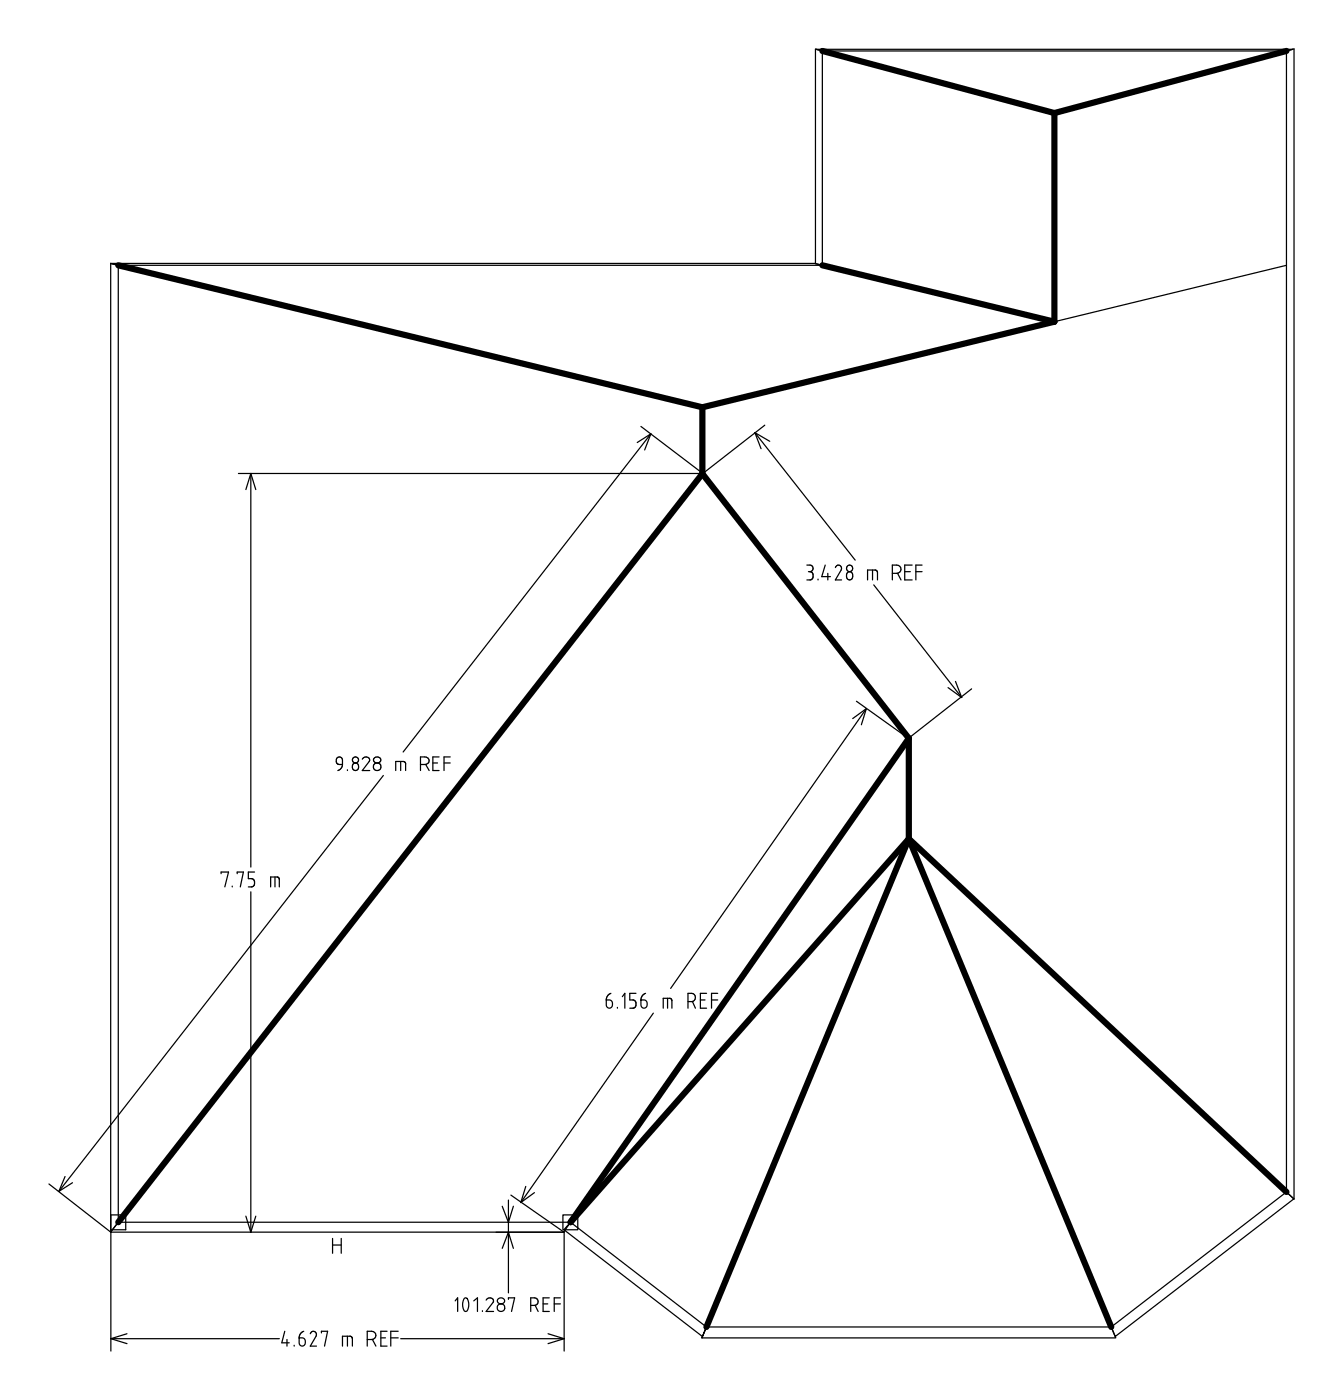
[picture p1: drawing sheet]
<svg xmlns="http://www.w3.org/2000/svg" width="137mm" height="143mm" viewBox="0 0 137 143" stroke-linecap="round" stroke-linejoin="round" font-family="sans-serif">
<g fill="none" stroke="#000" stroke-width=".13">
<path d="M83.4 5h48.6M107.7 11.6l24.5-6.6v117.5l-39.4-36.8M107.7 11.6v21.3M107.7 11.6l-24.4-6.6v21.9M11.3 26.9v111.2M12.1 27.1h71.9v-21.9h47.4v116.6l-17.9 13.8h-41.4l-13.8-10.7h-46.2zM107.7 32.9l-36 8.7M107.7 32.9l-24.5-6h-71.9l60.4 14.7M131.4 27.1l-59.7 14.5M24.4 48.4h47.4M25.6 48.4v40.2M25.6 48.4l-.5 1.6"/>
<path d="M25.6 48.4l.5 1.6M65.5 43.6l6.3 4.8M66.5 44.3l-25.3 32.5M66.5 44.3l-.7 1.7M66.5 44.3l-1.4 .9M71.7 48.4l21.1 27-35.2 50.5h-46.3zM71.7 41.6v6.8M71.7 48.4l21.1 27v10.3M71.7 48.4l-60.4 77.5M77.1 44.2l10.2 13M77.1 44.2l1.5 .9M77.1 44.2l.6 1.7"/>
<path d="M78.1 43.5l-6.3 4.9M82.4 57.7h.3a.34 .34 0 0 1 .3 .4 .34 .34 0 0 1-.3 .3M82.6 58.4h.1M82.7 58.4a.45 .45 0 0 1 .4 .4 .45 .45 0 0 1-.3 .5h-.4M83.5 59.2v.1M84.3 57.7l-.4 1.2h.9M84.5 58.6v.7M85.3 58a.33 .33 0 0 1 .5-.2 .33 .33 0 0 1 .1 .5l-.6 1h.7M86.6 57.8a.35 .35 0 0 0 .1 .6 .42 .42 0 0 1 .4 .4 .42 .42 0 0 1-.4 .4 .46 .46 0 0 1-.2-.5 .46 .46 0 0 1 .4-.3 .33 .33 0 0 0 .1-.5 .33 .33 0 0 0-.4-.1zM88.6 59.3v-1h.8h.1l.1 .2v.8M89.1 58.3v1M89.2 59.8l9 11.5"/>
<path d="M91.1 58.6h.5a.42 .42 0 0 0 .4-.4 .42 .42 0 0 0-.4-.5h-.5v1.6M91.7 58.6l.3 .7M92.4 58.4h.6M93.2 57.7h-.8v1.6h.8M93.5 58.4h.7M94.2 57.7h-.7v1.6M34.4 77.4a.32 .32 0 0 1 .4 0 .32 .32 0 0 1 .2 .3v.4h-.3a.39 .39 0 0 1-.4-.2 .39 .39 0 0 1 .1-.5zM35 78.1a.65 .65 0 0 1-.5 .6M35.5 78.7h.1M36.1 77.4a.31 .31 0 0 0 .1 .5 .42 .42 0 0 1 .4 .3 .42 .42 0 0 1-.2 .5 .39 .39 0 0 1-.4-.4 .39 .39 0 0 1 .4-.4 .31 .31 0 0 0 .2-.4 .31 .31 0 0 0-.5-.1zM37 77.6a.37 .37 0 0 1 .5-.2 .37 .37 0 0 1 .2 .4l-.7 .9h.8M38.3 77.4a.28 .28 0 0 0-.2 .3 .28 .28 0 0 0 .3 .2l.3 .1a.39 .39 0 0 1 .1 .6 .39 .39 0 0 1-.6-.1 .39 .39 0 0 1 .3-.5 .33 .33 0 0 0 .4-.4 .33 .33 0 0 0-.5-.2z"/>
<path d="M39.2 79.2l-33.2 42.5M40.4 78.7v-.9l1 .1v.1v.7M40.9 77.8v.9M42.9 78.1h.5a.39 .39 0 0 0 .4-.4 .39 .39 0 0 0-.4-.3h-.5v1.3M43.5 78.1l.3 .6M44.2 78h.5M44.8 77.4h-.6v1.3h.6M45.3 78h.7M46 77.4h-.7v1.3M88.5 72.4l-20 28.6M88.5 72.4l-1.4 1M88.5 72.4l-.5 1.7"/>
<path d="M96.8 70.3l1.4 1M97.6 69.6l.6 1.7M99.2 70.4l-6.4 5.1-5.3-3.8M22.6 89.3v-.2h.7l-.3 1.5M23.7 90.5v.1M24.2 89.3v-.2h.7l-.4 1.5M25.6 91.1v34.8M26 89.1h-.6v.7h.3a.45 .45 0 0 1 .3 .4 .45 .45 0 0 1-.3 .4h-.3M27.6 90.6v-1h.7l.2 .1v.9M28.1 89.6v1M92.8 85.7l39.3 36.8-18.2 14.1zM92.8 85.7l-21.1 50.9-14.1-10.9z"/>
<path d="M92.8 85.7l21.2 51h-42.3zM61.9 102.2h.3a.41 .41 0 0 1 .4 .5 .41 .41 0 0 1-.5 .3l-.2-.2zM62.4 101.5a.7 .7 0 0 0-.5 .7M63.1 102.9v.1M63.6 101.8l.2-.3v1.5M65 101.5h-.7v.7h.3a.45 .45 0 0 1 .4 .4 .45 .45 0 0 1-.3 .4h-.4M65.5 102.2h.3a.41 .41 0 0 1 .3 .5 .41 .41 0 0 1-.4 .3l-.2-.2zM65.9 101.5a.7 .7 0 0 0-.4 .7M66.7 103.5l-13.5 19.4M67.7 103v-1h.7l.2 .1v.9M68.2 102v1M70.3 102.4h.3a.42 .42 0 0 0 .4-.5 .42 .42 0 0 0-.4-.4h-.3v1.5"/>
<path d="M70.7 102.3l.3 .7M71.5 102.2h.5M72.2 101.5h-.7v1.5h.7M72.7 102.2h.6M73.3 101.5h-.6v1.5M5 121l6.3 4.9M6.6 120.2l-.6 1.5M7.4 120.9l-1.4 .8M11.3 136.8h17.2M11.3 136.8l1.7 .5M11.3 124.2h1.5v1.5h-1.5M13 136.3l-1.7 .5"/>
<path d="M25.1 124.3l.5 1.6M26.1 124.3l-.5 1.6M29.1 136l-.3 1.2h.7M29.3 136.9v.7M30 137.5v.1M30.6 136.7h.3a.41 .41 0 0 1 .3 .5 .41 .41 0 0 1-.5 .3l-.1-.2zM31 136a.7 .7 0 0 0-.4 .7M31.7 136.3a.33 .33 0 0 1 .4-.2 .33 .33 0 0 1 .2 .4l-.6 1.1h.6M32.8 136.2v-.2h.7l-.4 1.6M34 126.6v1.5M34 127.2h.9M34.9 126.6v1.5"/>
<path d="M35 137.6v-1.1h.7l.2 .1 .1 .2v.8M35.5 136.5v1.1M37.5 136.9h.5a.42 .42 0 0 0 .4-.4 .42 .42 0 0 0-.4-.5h-.5v1.6M38 136.9l.4 .7M38.9 136.7h.5M39.5 136h-.6v1.6h.6M39.9 136.7h.8M40.7 136h-.8v1.6M40.9 136.8h16.7M46.5 132.9l.2-.3v1.4M47.4 132.7l.2-.1a1.02 1.02 0 0 1 0 1.4h-.1a1.08 1.08 0 0 1-.1-1.3zM48.4 132.9l.4-.3v1.4"/>
<path d="M49.3 133.9v.1M49.6 132.9a.37 .37 0 0 1 .5-.3 .37 .37 0 0 1 .3 .5l-.8 .9h.8M50.7 125.9h6.9M50.9 132.7a.34 .34 0 0 1 .5 0 .34 .34 0 0 1-.1 .5 .33 .33 0 0 1-.4-.1 .33 .33 0 0 1 0-.4zM51.3 127.6l.6-1.7 .5 1.7M51.3 123.3l.6 1.6 .5-1.6M51.9 122.6v9.5M51.9 132.8v-.2h.7l-.4 1.4M52.2 122.1l5.4 3.8M53.7 121.2l-.5 1.7M54.2 133.4h.4a.39 .39 0 0 0 .4-.4 .39 .39 0 0 0-.4-.4h-.4v1.4M54.6 121.9l-1.4 1"/>
<path d="M54.7 133.4l.3 .6M55.5 133.2h.4M56 136.3l1.6 .5M56.1 132.6h-.6v1.4h.6M56.6 133.2h.6M57.2 132.6h-.6v1.4M57.5 124.2h1.5v1.5h-1.5zM57.6 125.9v12.2M57.6 136.8l-1.6 .5"/>
<circle cx="51.2" cy="133.6" r=".39"/>
</g>
<g fill="none" stroke="#000" stroke-width=".63">
<path d="M84 5.2l23.7 6.4M107.7 11.6v21.3M131.4 5.2l-23.7 6.4M12.1 27.1l59.6 14.5M84 27.1l23.7 5.8M107.7 32.9l-36 8.7M71.7 48.4l21.1 27M71.7 41.6v6.8M71.7 48.4l-59.6 76.5M92.8 75.4l-34.5 49.5 34.5-39.2M92.8 75.4v10.3M92.8 85.7l38.6 36.1"/>
<path d="M92.8 85.7l-20.7 49.9M92.8 85.7l20.7 49.9"/>
</g>
</svg>
